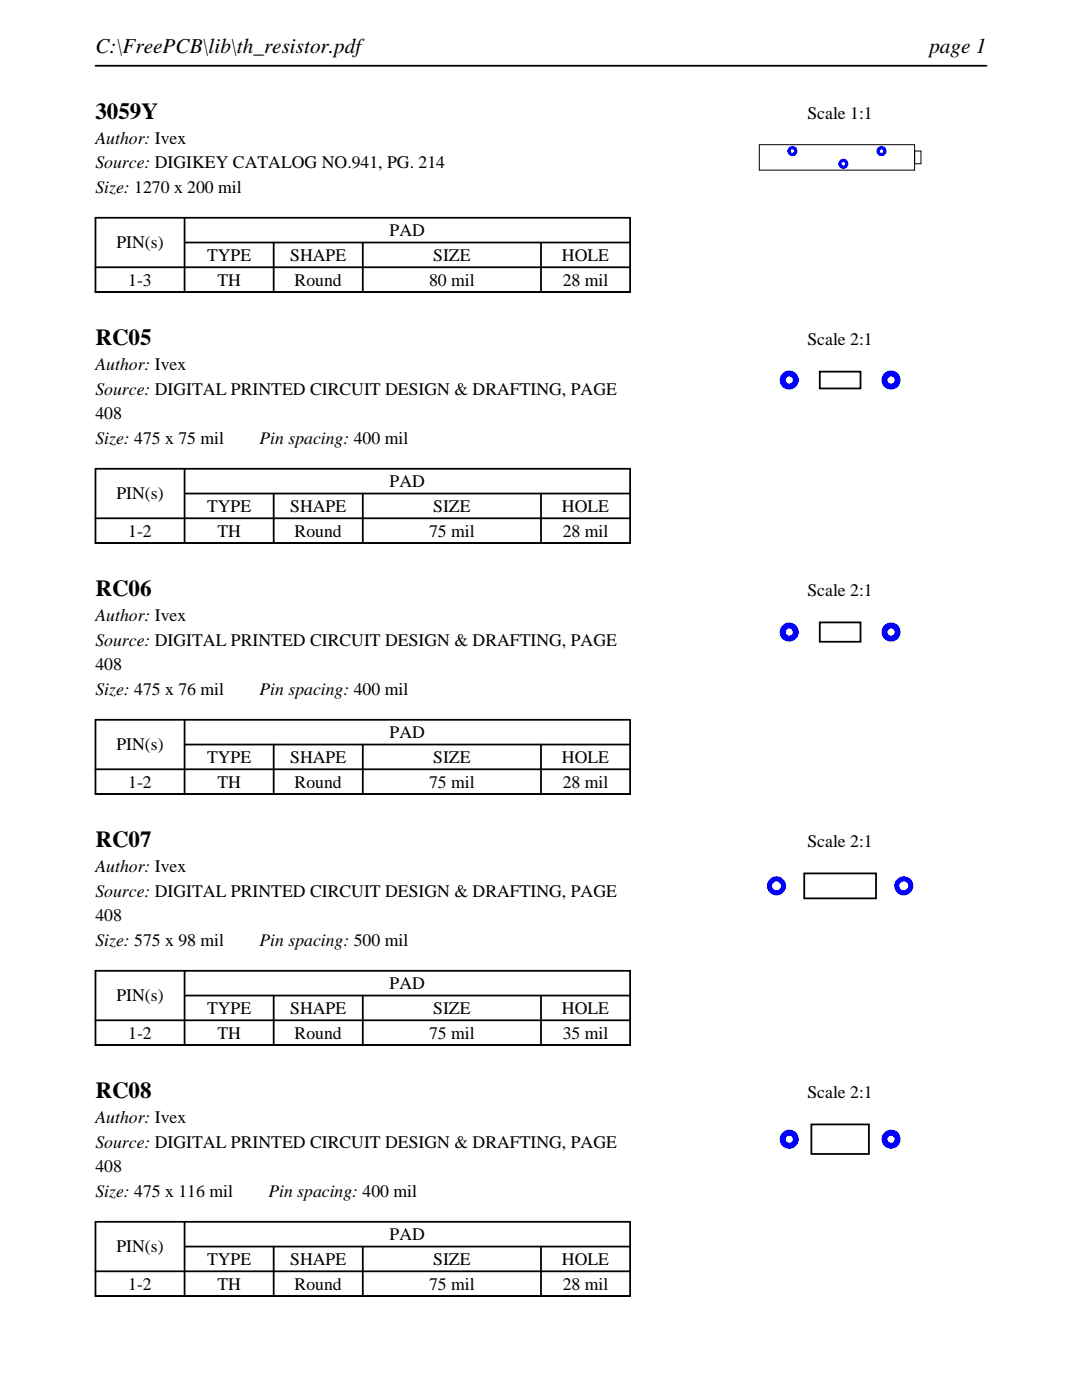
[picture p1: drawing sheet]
<svg xmlns="http://www.w3.org/2000/svg" width="216mm" height="279mm" viewBox="0 0 216 279" stroke-linecap="round" stroke-linejoin="round" font-family="sans-serif">
<defs><g id="words">
<g font-size="4.6">
<text x="19" y="23.7">3059Y</text>
<text x="19" y="68.9">RC05</text>
<text x="19" y="119">RC06</text>
<text x="19" y="169.1">RC07</text>
<text x="19" y="219.1">RC08</text>
</g>
<g font-size="4.2">
<text x="19" y="10.6">C:\FreePCB\lib\th_resistor.pdf</text>
<text x="185.4" y="10.6">page 1</text>
</g>
<g font-size="3.5">
<text x="161.1" y="23.7">Scale 1:1</text>
<text x="19" y="28.6">Author: Ivex</text>
<text x="19" y="33.6">Source: DIGIKEY CATALOG NO.941, PG. 214</text>
<text x="19" y="38.5">Size: 1270 x 200 mil</text>
<text x="77.8" y="47.1">PAD</text>
<text x="23.2" y="49.6">PIN(s)</text>
<text x="41.3" y="52.1">TYPE</text>
<text x="57.9" y="52.1">SHAPE</text>
<text x="86.4" y="52.1">SIZE</text>
<text x="112.1" y="52.1">HOLE</text>
<text x="25.6" y="57">1-3</text>
<text x="43.4" y="57">TH</text>
<text x="58.8" y="57">Round</text>
<text x="85.6" y="57">80 mil</text>
<text x="112.3" y="57">28 mil</text>
<text x="161.1" y="68.9">Scale 2:1</text>
<text x="19" y="73.8">Author: Ivex</text>
<text x="19" y="78.7">Source: DIGITAL PRINTED CIRCUIT DESIGN &amp; DRAFTING, PAGE</text>
<text x="19" y="83.7">408</text>
<text x="19" y="88.6">Size: 475 x 75 mil</text>
<text x="51.8" y="88.6">Pin spacing: 400 mil</text>
<text x="23.2" y="99.7">PIN(s)</text>
<text x="77.8" y="97.2">PAD</text>
<text x="25.6" y="107.1">1-2</text>
<text x="41.3" y="102.2">TYPE</text>
<text x="43.4" y="107.1">TH</text>
<text x="57.9" y="102.2">SHAPE</text>
<text x="58.8" y="107.1">Round</text>
<text x="85.6" y="107.1">75 mil</text>
<text x="86.4" y="102.2">SIZE</text>
<text x="112.1" y="102.2">HOLE</text>
<text x="112.3" y="107.1">28 mil</text>
<text x="161.1" y="119">Scale 2:1</text>
<text x="19" y="123.9">Author: Ivex</text>
<text x="19" y="128.8">Source: DIGITAL PRINTED CIRCUIT DESIGN &amp; DRAFTING, PAGE</text>
<text x="19" y="133.8">408</text>
<text x="19" y="138.7">Size: 475 x 76 mil</text>
<text x="51.8" y="138.7">Pin spacing: 400 mil</text>
<text x="23.2" y="149.8">PIN(s)</text>
<text x="77.8" y="147.3">PAD</text>
<text x="41.3" y="152.3">TYPE</text>
<text x="57.9" y="152.3">SHAPE</text>
<text x="86.4" y="152.3">SIZE</text>
<text x="112.1" y="152.3">HOLE</text>
<text x="25.6" y="157.2">1-2</text>
<text x="43.4" y="157.2">TH</text>
<text x="58.8" y="157.2">Round</text>
<text x="85.6" y="157.2">75 mil</text>
<text x="112.3" y="157.2">28 mil</text>
<text x="19" y="174">Author: Ivex</text>
<text x="161.1" y="169.1">Scale 2:1</text>
<text x="19" y="178.9">Source: DIGITAL PRINTED CIRCUIT DESIGN &amp; DRAFTING, PAGE</text>
<text x="19" y="183.9">408</text>
<text x="19" y="188.8">Size: 575 x 98 mil</text>
<text x="51.8" y="188.8">Pin spacing: 500 mil</text>
<text x="77.8" y="197.4">PAD</text>
<text x="23.2" y="199.9">PIN(s)</text>
<text x="41.3" y="202.4">TYPE</text>
<text x="57.9" y="202.4">SHAPE</text>
<text x="86.4" y="202.4">SIZE</text>
<text x="112.1" y="202.4">HOLE</text>
<text x="25.6" y="207.3">1-2</text>
<text x="43.4" y="207.3">TH</text>
<text x="58.8" y="207.3">Round</text>
<text x="85.6" y="207.3">75 mil</text>
<text x="112.3" y="207.3">35 mil</text>
<text x="161.1" y="219.1">Scale 2:1</text>
<text x="19" y="224.1">Author: Ivex</text>
<text x="19" y="229">Source: DIGITAL PRINTED CIRCUIT DESIGN &amp; DRAFTING, PAGE</text>
<text x="19" y="234">408</text>
<text x="19" y="238.9">Size: 475 x 116 mil</text>
<text x="53.5" y="238.9">Pin spacing: 400 mil</text>
<text x="23.2" y="249.9">PIN(s)</text>
<text x="77.8" y="247.5">PAD</text>
<text x="25.6" y="257.4">1-2</text>
<text x="41.3" y="252.4">TYPE</text>
<text x="43.4" y="257.4">TH</text>
<text x="57.9" y="252.4">SHAPE</text>
<text x="58.8" y="257.4">Round</text>
<text x="85.6" y="257.4">75 mil</text>
<text x="86.4" y="252.4">SIZE</text>
<text x="112.1" y="252.4">HOLE</text>
<text x="112.3" y="257.4">28 mil</text>
</g>
</g></defs>
<path d="M19 13.1h177.8M19 43.5h106.7v14.8h-106.7zM19 53.3h106.7M36.8 48.4h88.9M36.8 43.5v14.8M54.6 48.4v9.9M72.4 48.4v9.9M107.9 48.4v9.9" fill="none" stroke="#000" stroke-width=".35"/>
<path d="M151.5 34h31zM151.5 28.9h31zM151.5 28.9v5.1zM182.5 28.9v5.1zM182.5 32.7h1.3zM182.5 30.1h1.3zM182.5 30.1v2.6zM183.8 30.1v2.6z" fill="none" stroke="#000" stroke-width=".2"/>
<g fill="#00f">
<path d="M157.1 30.1a1.02 1.02 0 0 0 2 0 1.02 1.02 0 0 0-2 0zM157.8 30.1a.36 .36 0 0 1 .7 0 .36 .36 0 0 1-.7 0z"/>
<path d="M167.3 32.7a1.02 1.02 0 0 0 2 0 1.02 1.02 0 0 0-2 0zM167.9 32.7a.36 .36 0 0 1 .7 0 .36 .36 0 0 1-.7 0z"/>
<path d="M174.9 30.1a1.02 1.02 0 0 0 2 0 1.02 1.02 0 0 0-2 0zM175.5 30.1a.4 .4 0 0 1 .8 0 .4 .4 0 0 1-.8 0z"/>
</g>
<path d="M19 93.6h106.7v14.8h-106.7zM36.8 98.5h88.9M36.8 93.6v14.8M54.6 98.5v9.9M72.4 98.5v9.9M107.9 98.5v9.9M19 103.4h106.7" fill="none" stroke="#000" stroke-width=".35"/>
<path d="M163.6 74.2h8.1v3.3h-8.1z" fill="none" stroke="#000" stroke-width=".36"/>
<g fill="#00f">
<path d="M155.6 75.8a1.91 1.91 0 0 0 3.8 0 1.91 1.91 0 0 0-3.8 0zM156.8 75.8a.71 .71 0 0 1 1.4 0 .71 .71 0 0 1-1.4 0z"/>
<path d="M175.9 75.8a1.91 1.91 0 0 0 3.8 0 1.91 1.91 0 0 0-3.8 0zM177.1 75.8a.71 .71 0 0 1 1.4 0 .71 .71 0 0 1-1.4 0z"/>
</g>
<path d="M19 143.7h106.7v14.8h-106.7zM19 153.5h106.7M36.8 148.6h88.9M36.8 143.7v14.8M54.6 148.6v9.9M72.4 148.6v9.9M107.9 148.6v9.9" fill="none" stroke="#000" stroke-width=".35"/>
<path d="M163.6 124.2h8.1v3.9h-8.1z" fill="none" stroke="#000" stroke-width=".36"/>
<g fill="#00f">
<path d="M155.6 126.1a1.91 1.91 0 0 0 3.8 0 1.91 1.91 0 0 0-3.8 0zM156.8 126.1a.71 .71 0 0 1 1.4 0 .71 .71 0 0 1-1.4 0z"/>
<path d="M175.9 126.1a1.91 1.91 0 0 0 3.8 0 1.91 1.91 0 0 0-3.8 0zM177.1 126.1a.71 .71 0 0 1 1.4 0 .71 .71 0 0 1-1.4 0z"/>
</g>
<path d="M19 193.7h106.7v14.9h-106.7zM36.8 198.7h88.9M36.8 193.7v14.9M54.6 198.7v9.9M72.4 198.7v9.9M107.9 198.7v9.9M19 203.6h106.7" fill="none" stroke="#000" stroke-width=".35"/>
<path d="M160.5 174.3h14.3v5h-14.3z" fill="none" stroke="#000" stroke-width=".36"/>
<g fill="#00f">
<path d="M153 176.8a1.91 1.91 0 0 0 3.8 0 1.91 1.91 0 0 0-3.8 0zM154.1 176.8a.89 .89 0 0 1 1.7 0 .89 .89 0 0 1-1.7 0z"/>
<path d="M178.4 176.8a1.91 1.91 0 0 0 3.8 0 1.91 1.91 0 0 0-3.8 0zM179.5 176.8a.89 .89 0 0 1 1.7 0 .89 .89 0 0 1-1.7 0z"/>
</g>
<path d="M19 243.8h106.7v14.9h-106.7zM19 253.7h106.7M36.8 248.8h88.9M36.8 243.8v14.9M54.6 248.8v9.9M72.4 248.8v9.9M107.9 248.8v9.9" fill="none" stroke="#000" stroke-width=".35"/>
<path d="M161.9 224.4h11.5v5.9h-11.5z" fill="none" stroke="#000" stroke-width=".36"/>
<g fill="#00f">
<path d="M155.6 227.3a1.91 1.91 0 0 0 3.8 0 1.91 1.91 0 0 0-3.8 0zM156.8 227.3a.71 .71 0 0 1 1.4 0 .71 .71 0 0 1-1.4 0z"/>
<path d="M175.9 227.3a1.91 1.91 0 0 0 3.8 0 1.91 1.91 0 0 0-3.8 0zM177.1 227.3a.71 .71 0 0 1 1.4 0 .71 .71 0 0 1-1.4 0z"/>
</g>
<use href="#words"/>
</svg>
